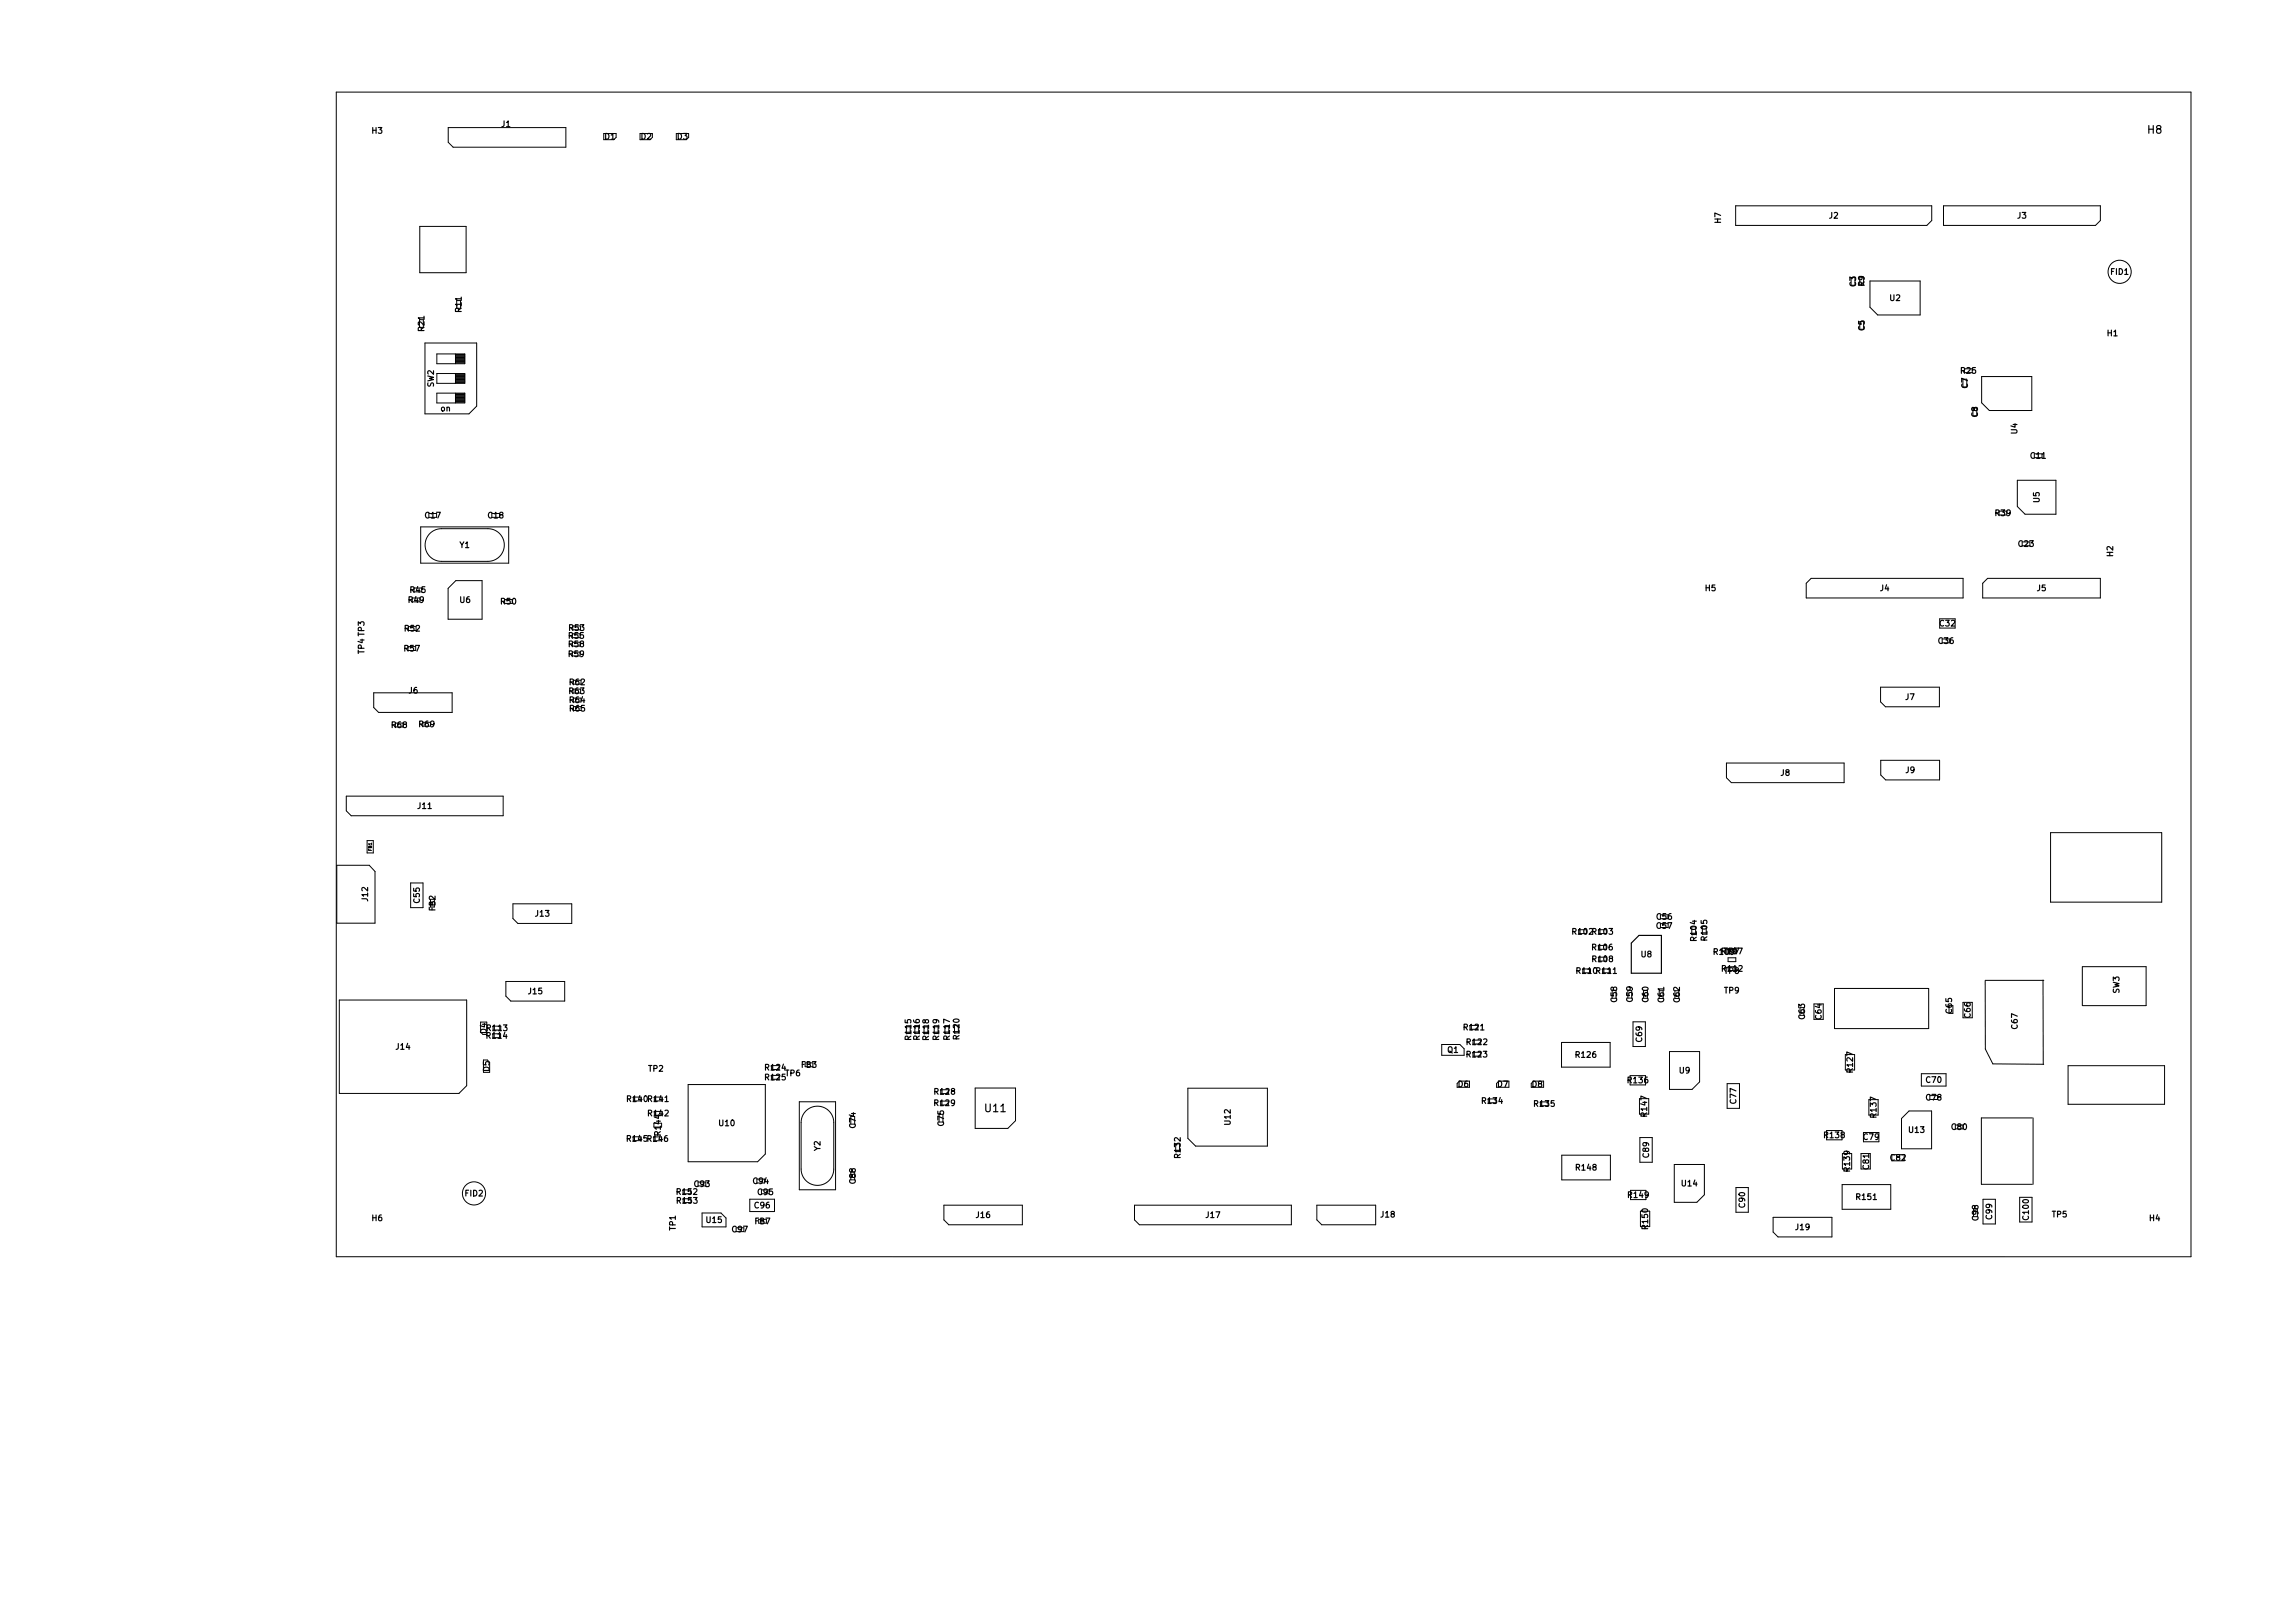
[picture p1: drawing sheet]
<svg xmlns="http://www.w3.org/2000/svg" width="297mm" height="210mm" viewBox="0 0 297 210" stroke-linecap="round" stroke-linejoin="round" font-family="sans-serif">
<defs><g id="words">
<g font-size="1.4">
<text x="278.2" y="17.3">H8</text>
<text x="127.7" y="144.1">U11</text>
</g>
<g font-size="1">
<text x="48.2" y="17.3">H3</text>
<text x="65" y="16.4">J1</text>
<text x="78.3" y="18.1">D1</text>
<text x="83" y="18.1">D2</text>
<text x="87.7" y="18.1">D3</text>
<text x="222.9" y="28.9" transform="rotate(-90 222.9 28.9)">H7</text>
<text x="237" y="28.3">J2</text>
<text x="261.3" y="28.3">J3</text>
<text x="273.4" y="35.6">FID1</text>
<text x="59.8" y="40.4" transform="rotate(-90 59.8 40.4)">R11</text>
<text x="240.4" y="37.1" transform="rotate(-90 240.4 37.1)">C3</text>
<text x="241.5" y="37.1" transform="rotate(-90 241.5 37.1)">R9</text>
<text x="244.8" y="39">U2</text>
<text x="55" y="42.9" transform="rotate(-90 55 42.9)">R21</text>
<text x="241.5" y="42.8" transform="rotate(-90 241.5 42.8)">C5</text>
<text x="273" y="43.5">H1</text>
<text x="56.2" y="50.2" transform="rotate(-90 56.2 50.2)">SW2</text>
<text x="57.1" y="53.3">on</text>
<text x="254" y="48.4">R25</text>
<text x="254.9" y="50.3" transform="rotate(-90 254.9 50.3)">C7</text>
<text x="256.2" y="54" transform="rotate(-90 256.2 54)">C8</text>
<text x="261.3" y="56.2" transform="rotate(-90 261.3 56.2)">U4</text>
<text x="263.1" y="59.4">C11</text>
<text x="264.2" y="65.1" transform="rotate(-90 264.2 65.1)">U5</text>
<text x="55.1" y="67.1">C17</text>
<text x="59.6" y="71">Y1</text>
<text x="63.3" y="67.1">C18</text>
<text x="258.5" y="66.8">R39</text>
<text x="261.5" y="70.8">C23</text>
<text x="53.2" y="76.8">R45</text>
<text x="220.9" y="76.6">H5</text>
<text x="243.6" y="76.6">J4</text>
<text x="263.9" y="76.6">J5</text>
<text x="273.7" y="72.1" transform="rotate(-90 273.7 72.1)">H2</text>
<text x="52.4" y="81.8">R52</text>
<text x="52.9" y="78.1">R49</text>
<text x="59.6" y="78.1">U6</text>
<text x="64.9" y="78.3">R50</text>
<text x="73.7" y="83.8">R58</text>
<text x="73.7" y="82.7">R55</text>
<text x="73.7" y="81.7">R53</text>
<text x="251.1" y="83.4">C36</text>
<text x="251.3" y="81.1">C32</text>
<text x="47.2" y="84.7" transform="rotate(-90 47.2 84.7)">TP4 TP3</text>
<text x="52.4" y="84.4">R57</text>
<text x="53" y="89.8">J6</text>
<text x="73.7" y="85.1">R59</text>
<text x="73.8" y="89.9">R63</text>
<text x="73.8" y="88.8">R62</text>
<text x="50.8" y="94.3">R68</text>
<text x="54.3" y="94.2">R69</text>
<text x="73.8" y="91.1">R64</text>
<text x="73.8" y="92.2">R65</text>
<text x="246.8" y="90.7">J7</text>
<text x="230.7" y="100.5">J8</text>
<text x="246.9" y="100.1">J9</text>
<text x="54.1" y="104.8">J11</text>
<text x="47.7" y="116.7" transform="rotate(-90 47.7 116.7)">J12</text>
<text x="54.4" y="116.9" transform="rotate(-90 54.4 116.9)">C55</text>
<text x="56.4" y="118" transform="rotate(-90 56.4 118)">FB2</text>
<text x="69.4" y="118.7">J13</text>
<text x="214.6" y="119.1">C56</text>
<text x="203.8" y="121.1">R102R103</text>
<text x="206.3" y="123.1">R106</text>
<text x="206.3" y="124.6">R108</text>
<text x="212.6" y="124">U8</text>
<text x="214.6" y="120.3">C57</text>
<text x="219.8" y="121.8" transform="rotate(-90 219.8 121.8)">R104</text>
<text x="221.2" y="121.8" transform="rotate(-90 221.2 121.8)">R105</text>
<text x="222.1" y="123.7">R109</text>
<text x="223.4" y="123.6">TP7</text>
<text x="68.5" y="128.8">J15</text>
<text x="204.3" y="126.2">R110R111</text>
<text x="209.5" y="129.8" transform="rotate(-90 209.5 129.8)">C58</text>
<text x="211.5" y="129.8" transform="rotate(-90 211.5 129.8)">C59</text>
<text x="213.5" y="129.8" transform="rotate(-90 213.5 129.8)">C60</text>
<text x="215.6" y="129.8" transform="rotate(-90 215.6 129.8)">C61</text>
<text x="217.6" y="129.8" transform="rotate(-90 217.6 129.8)">C62</text>
<text x="223.4" y="126.2">TP8</text>
<text x="223.4" y="128.7">TP9</text>
<text x="233.8" y="132" transform="rotate(-90 233.8 132)">C63</text>
<text x="252.9" y="131.2" transform="rotate(-90 252.9 131.2)">C65</text>
<text x="255.3" y="131.8" transform="rotate(-90 255.3 131.8)">C66</text>
<text x="274.5" y="128.7" transform="rotate(-90 274.5 128.7)">SW3</text>
<text x="51.3" y="136">J14</text>
<text x="63" y="133.9" transform="rotate(-90 63 133.9)">D4</text>
<text x="63.1" y="134.5">R114</text>
<text x="63.1" y="133.6">R113</text>
<text x="118" y="134.6" transform="rotate(-90 118 134.6)">R115</text>
<text x="119.1" y="134.6" transform="rotate(-90 119.1 134.6)">R116</text>
<text x="120.3" y="134.6" transform="rotate(-90 120.3 134.6)">R118</text>
<text x="121.6" y="134.6" transform="rotate(-90 121.6 134.6)">R119</text>
<text x="123" y="134.6" transform="rotate(-90 123 134.6)">R117</text>
<text x="124.3" y="134.6" transform="rotate(-90 124.3 134.6)">R120</text>
<text x="187.5" y="136.4">Q1</text>
<text x="189.7" y="133.5">R121</text>
<text x="190.1" y="137">R123</text>
<text x="190.1" y="135.4">R122</text>
<text x="204.2" y="137">R126</text>
<text x="212.7" y="134.9" transform="rotate(-90 212.7 134.9)">C69</text>
<text x="236" y="132" transform="rotate(-90 236 132)">C64</text>
<text x="261.4" y="133.3" transform="rotate(-90 261.4 133.3)">C67</text>
<text x="63.4" y="138.8" transform="rotate(-90 63.4 138.8)">D5</text>
<text x="81.3" y="142.7">R140 R141</text>
<text x="84" y="138.8">TP2</text>
<text x="99.2" y="139.9">R125</text>
<text x="99.2" y="138.7">R124</text>
<text x="101.8" y="139.4">TP6</text>
<text x="103.8" y="138.3">FB3</text>
<text x="121.1" y="143.3">R129</text>
<text x="121.1" y="141.8">R128</text>
<text x="188.9" y="140.8">D6</text>
<text x="192" y="143">R134</text>
<text x="194" y="140.8">D7</text>
<text x="198.5" y="140.8">D8</text>
<text x="198.8" y="143.4">R135</text>
<text x="210.9" y="140.3">R136</text>
<text x="217.6" y="139.1">U9</text>
<text x="224.9" y="142.9" transform="rotate(-90 224.9 142.9)">C77</text>
<text x="240" y="138.9" transform="rotate(-90 240 138.9)">R127</text>
<text x="249.5" y="142.6">C78</text>
<text x="249.5" y="140.3">C70</text>
<text x="81.3" y="147.9">R145R146</text>
<text x="84" y="144.6">R142</text>
<text x="85.6" y="147" transform="rotate(-90 85.6 147)">R144</text>
<text x="93.2" y="145.9">U10</text>
<text x="106.3" y="149.1" transform="rotate(-90 106.3 149.1)">Y2</text>
<text x="110.8" y="146.1" transform="rotate(-90 110.8 146.1)">C74</text>
<text x="122.3" y="145.8" transform="rotate(-90 122.3 145.8)">C75</text>
<text x="152.9" y="149.9" transform="rotate(-90 152.9 149.9)">R132</text>
<text x="159.4" y="145.7" transform="rotate(-90 159.4 145.7)">U12</text>
<text x="213.4" y="144.6" transform="rotate(-90 213.4 144.6)">R147</text>
<text x="213.6" y="149.9" transform="rotate(-90 213.6 149.9)">C89</text>
<text x="236.4" y="147.4">R138</text>
<text x="241.4" y="147.7">C79</text>
<text x="243.1" y="144.7" transform="rotate(-90 243.1 144.7)">R137</text>
<text x="247.3" y="146.7">U13</text>
<text x="252.8" y="146.4">C80</text>
<text x="60.3" y="155">FID2</text>
<text x="87.7" y="154.8">R152</text>
<text x="87.8" y="155.9">R153</text>
<text x="90" y="153.8">C93</text>
<text x="97.6" y="153.4">C94</text>
<text x="98.2" y="154.8">C95</text>
<text x="110.8" y="153.3" transform="rotate(-90 110.8 153.3)">C88</text>
<text x="204.2" y="151.6">R148</text>
<text x="211" y="155.2">R149</text>
<text x="217.9" y="153.7">U14</text>
<text x="239.6" y="151.7" transform="rotate(-90 239.6 151.7)">R139</text>
<text x="240.5" y="155.4">R151</text>
<text x="242.1" y="151.4" transform="rotate(-90 242.1 151.4)">C81</text>
<text x="244.9" y="150.4">C82</text>
<text x="48.2" y="158.2">H6</text>
<text x="87.5" y="159.4" transform="rotate(-90 87.5 159.4)">TP1</text>
<text x="91.5" y="158.4">U15</text>
<text x="94.9" y="159.6">C97</text>
<text x="97.8" y="156.5">C96</text>
<text x="97.8" y="158.6">FB7</text>
<text x="126.5" y="157.8">J16</text>
<text x="156.3" y="157.8">J17</text>
<text x="178.9" y="157.7">J18</text>
<text x="213.5" y="159.2" transform="rotate(-90 213.5 159.2)">R150</text>
<text x="226.1" y="156.4" transform="rotate(-90 226.1 156.4)">C90</text>
<text x="232.6" y="159.3">J19</text>
<text x="256.3" y="158.1" transform="rotate(-90 256.3 158.1)">C98</text>
<text x="258.1" y="157.9" transform="rotate(-90 258.1 157.9)">C99</text>
<text x="262.8" y="158" transform="rotate(-90 262.8 158)">C100</text>
<text x="265.8" y="157.7">TP5</text>
<text x="278.5" y="158.2">H4</text>
</g>
<text font-size=".6" x="48.2" y="110.2" transform="rotate(-90 48.2 110.2)">FB1</text>
</g></defs>
<g fill="none" stroke="#000" stroke-width=".13">
<path d="M43.6 11.9h240.2v150.9h-240.2zM58.1 16.5h15.2v2.6h-14.6l-.6-.7zM54.4 29.3h6v6h-6zM224.8 26.7h25.4v1.9l-.6 .6h-24.8zM242.2 36.4h6.5v4.4h-5.5l-1-1zM251.8 26.7h20.3v1.9l-.7 .6h-19.6zM55 44.4h6.7v8.2l-1 1h-5.7zM56.6 45.9h3.6v1.2h-3.6zM56.6 48.4h3.6v1.3h-3.6zM56.6 50.9h3.6v1.3h-3.6zM59 48.8h1.2M59 52.1h1.2"/>
<path d="M59 52h1.2M59 51.9h1.2M59 51.8h1.2M59 51.7h1.2M59 51.6h1.2M59 51.5h1.2M59 51.4h1.2M59 51.3h1.2M59 51.2h1.2M59 51.1h1.2M59 51h1.2M59 45.9v1.2"/>
<path d="M59 48.4v1.3M59 50.9v1.3M59 49.6h1.2M59 49.5h1.2M59 49.4h1.2M59 49.3h1.2M59 49.2h1.2M59 49.1h1.2M59 49h1.2M59 48.9h1.2M59 48.7h1.2M59 48.6h1.2"/>
<path d="M59 48.5h1.2M59 47h1.2M59 46.9h1.2M59 46.8h1.2M59 46.7h1.2M59 46.6h1.2M59 46.5h1.2M59 46.4h1.2M59 46.3h1.2M59 46.2h1.2M59 46.1h1.2M59 46h1.2"/>
<path d="M59 45.9h1.2M256.7 48.8h6.5v4.4h-5.5l-1-1zM54.5 68.3h11.4v4.7h-11.4zM55.7 69.1a2.11 2.11 0 0 1 1.5-.6h6a2.12 2.12 0 0 1 2.1 2.1 2.12 2.12 0 0 1-2.1 2.1h-6a2.12 2.12 0 0 1-2-1.3 2.12 2.12 0 0 1 .5-2.3zM59 75.2h3.4v5h-4.4v-4zM234.6 74.9h19.7v2.6h-20.3v-1.9zM256.8 75.6l.7-.7h14.6v2.6h-15.3zM261.3 62.2h5v4.4h-4l-1-1zM48.4 89.8h10.2v2.5h-9.6l-.6-.6zM223.6 98.9h15.3v2.5h-14.6l-.7-.6zM243.6 89h7.6v2.6h-7l-.6-.7zM243.6 98.5h7.7v2.5h-7l-.7-.6z"/>
<path d="M251.3 81.4h2M251.3 80.2h2M43.6 112.1h4.2l.8 .8v6.7h-5zM44.9 103.1h20.3v2.6h-19.7l-.6-.7zM47.6 108.9h.8v1.6h-.8zM53.2 114.4h1.6v3.2h-1.6zM66.4 117.1h7.7v2.5h-7l-.7-.6zM265.6 107.9h14.4v9h-14.4zM44 129.6h16.5v11.1l-1 1h-15.5zM65.5 127.1h7.7v2.6h-7l-.7-.6zM186.8 135.3h2.3l.6 .6v.8h-2.9zM202.3 135h6.3v3.2h-6.3z"/>
<path d="M211.2 139.3h2M211.5 132.4h1.6v3.2h-1.6zM216.3 136.2h3.9v4l-1 .9h-2.9zM223.9 124.1h1v.5h-1zM235 130.1v2M236.2 130.1v2M237.6 128.1h12.2v5.2h-12.2zM239 136.6v2M240.2 136.6v2M248.9 139.1h3.2v1.6h-3.2zM254.3 129.9v2M255.5 129.9v2"/>
<path d="M257.2 127.1v8.8l1 1.9 6.5 .1M257.2 127h7.6M264.7 127v10.9M267.9 138.1h12.5v5h-12.5zM269.7 125.2v5.1M269.8 125.2h8.2M278 125.2v5.1h-8.2M89.1 140.5h10v9l-1 1h-9zM90.9 157.1h2.5l.6 .7v1.1h-3.1zM97.1 155.4h3.2v1.6h-3.2zM103.5 142.7h4.7v11.4h-4.7zM104.4 143.9a2.12 2.12 0 0 1 2.3-.4 2.12 2.12 0 0 1 1.3 1.9v6a2.12 2.12 0 0 1-2.1 2.2 2.12 2.12 0 0 1-2.1-2.2v-6a2.11 2.11 0 0 1 .6-1.5z"/>
<path d="M122.3 156.1h10.1v2.6h-9.5l-.6-.7zM126.3 141h5.3v4.2l-1 1h-4.3zM147 156.1h20.3v2.6h-19.7l-.6-.7zM153.9 141h10.3v7.5h-9.3l-1-1zM170.6 156.1h7.6v2.6h-7l-.6-.7zM202.3 149.7h6.3v3.2h-6.3zM211.2 140.5h2M211.2 154.2h2M211.2 155.4h2M212.4 142.3v2M212.4 147.4h1.6v3.2h-1.6zM212.5 156.9v2"/>
<path d="M213.6 142.3v2M213.7 156.9v2M216.9 150.9h3.9v3.9l-1 1h-2.9zM223.7 140.4h1.6v3.2h-1.6zM224.9 153.8h1.6v3.2h-1.6zM229.7 157.7h7.6v2.5h-7l-.6-.6zM236.6 147.7h2M236.6 146.5h2M238.6 153.5h6.3v3.2h-6.3zM238.7 149.4v2M239.9 149.4v2M241.1 149.4v2"/>
<path d="M241.4 147.9h2M241.4 146.7h2M242.1 142.5v2M242.3 149.4v2M243.3 142.5v2M247.3 143.9h2.9v4.9h-3.9v-3.9zM256.9 155.4h1.6v3.2h-1.6zM261.6 155.1h1.6v3.2h-1.6zM263.3 144.8h-6.6v8.6h6.6M263.4 144.8v8.6"/>
<circle cx="274.6" cy="35.2" r="1.5"/>
<circle cx="61.4" cy="154.6" r="1.5"/>
</g>
<path d="M212.3 121.2h2.9v4.9h-3.9v-3.9zM225.2 122.8h.5l-.3 .8M225.3 125.2l.2-.1 .2 .2-.5 .5h.5" fill="none" stroke="#000" stroke-width=".15"/>
<use href="#words"/>
</svg>
